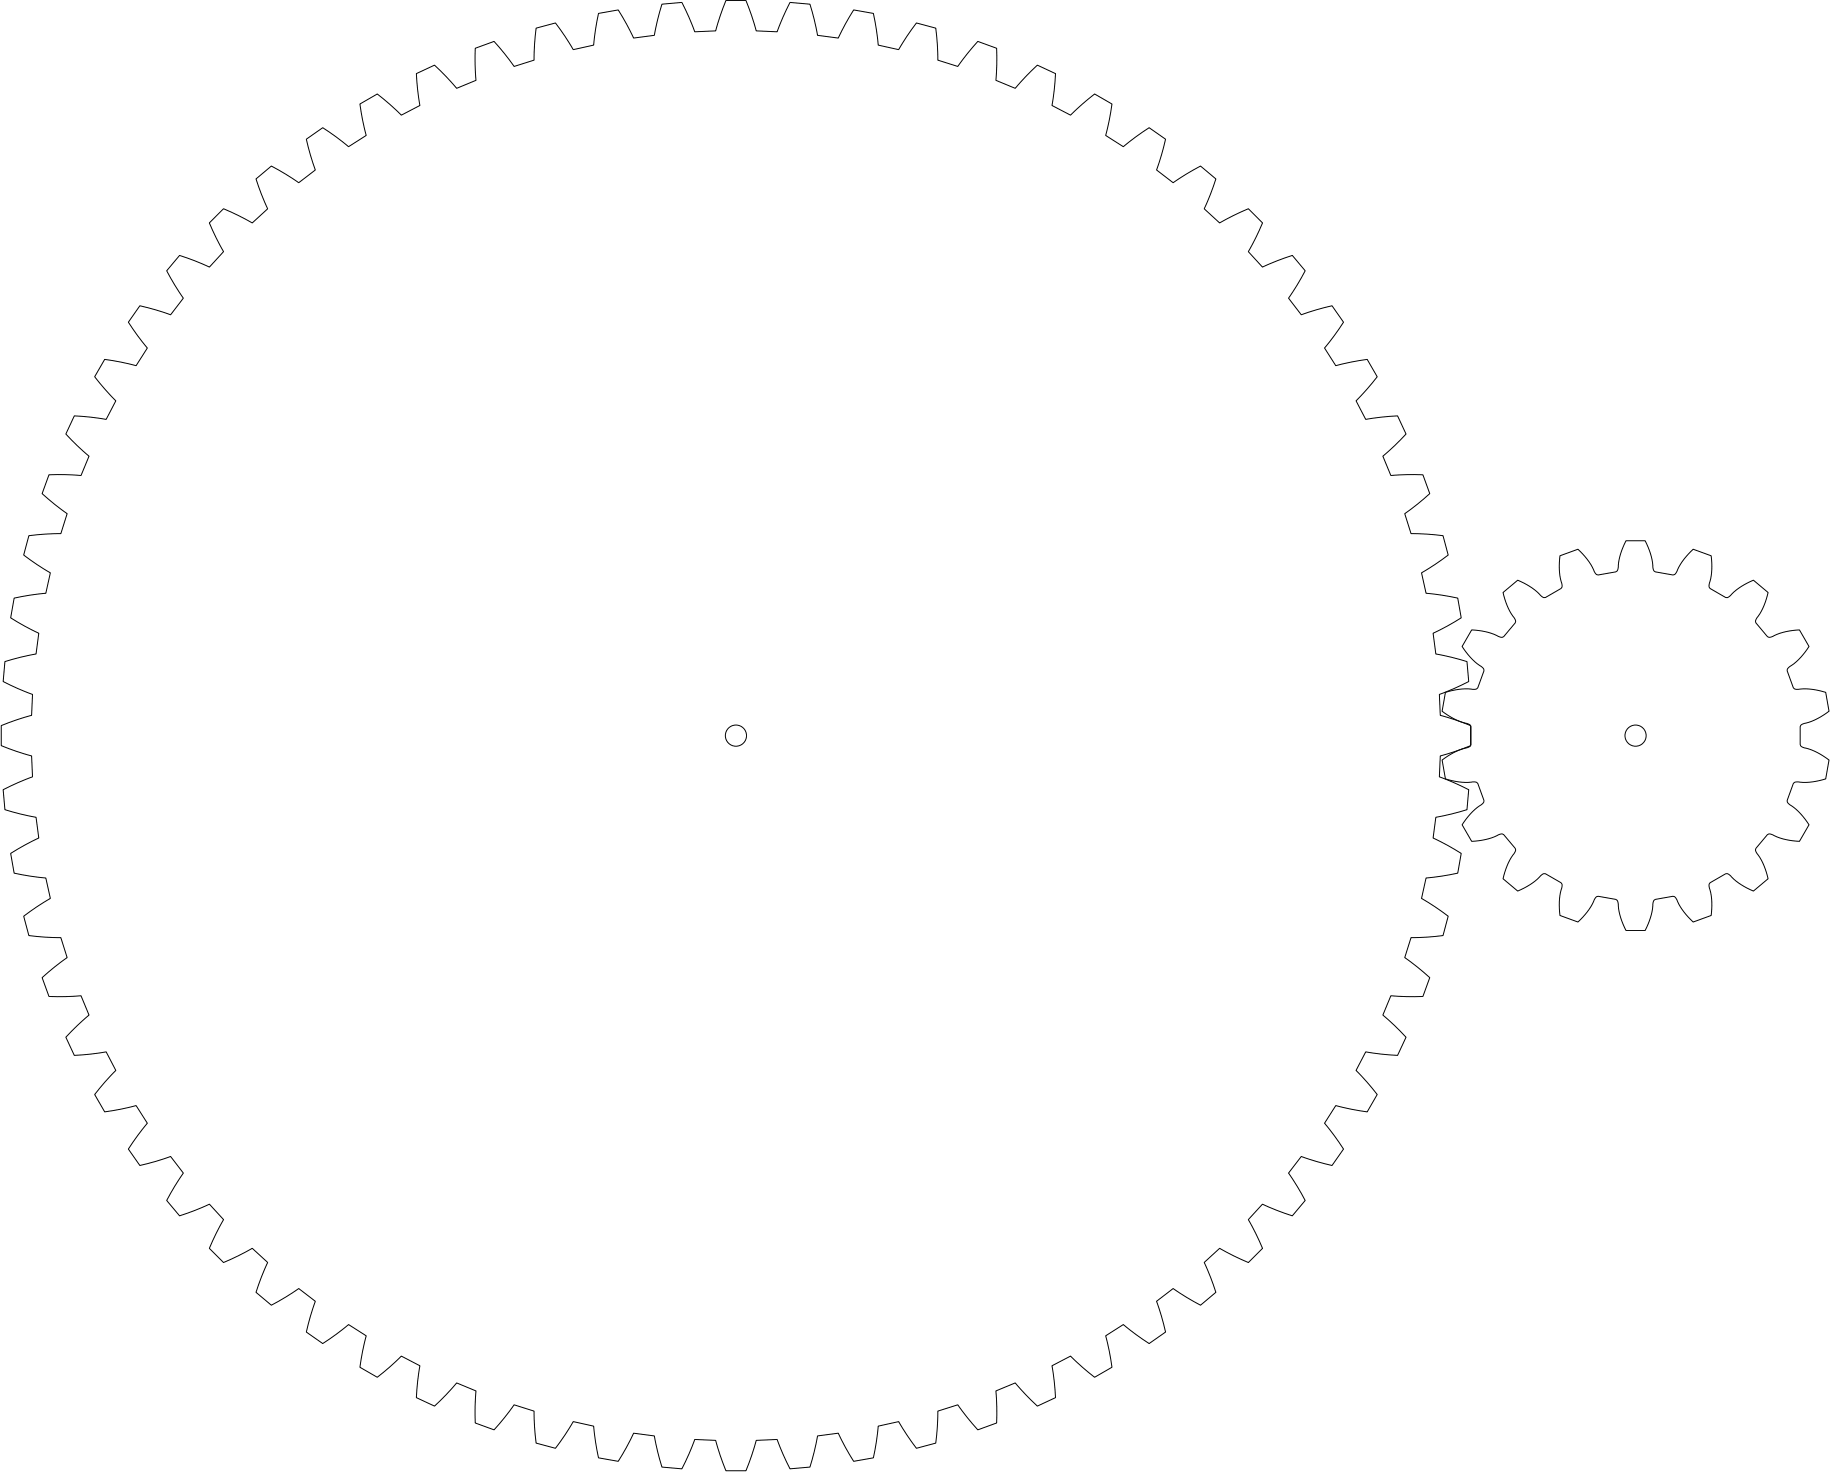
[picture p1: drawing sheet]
<svg xmlns="http://www.w3.org/2000/svg" width="549mm" height="441mm" viewBox="0 0 549 441" stroke-linecap="round" stroke-linejoin="round" font-family="sans-serif">
<g fill="none" stroke="#000" stroke-width=".3">
<path d="M67.1 62.6l4.4 2 4.2 2.2 4.6-4.2-1.9-4.4-1.6-4.6 4.6-3.8 4.2 2.4 4 2.6 5-3.8-1.5-4.6-1.2-4.7 4.9-3.4 4 2.7 3.8 3 5.3-3.4-1.1-4.6-.8-4.8 5.2-3 3.7 3.1 3.5 3.2 5.6-2.9-.7-4.7-.4-4.8 5.5-2.6 3.4 3.4 3.2 3.6 5.8-2.4-.3-4.8 .1-4.8 5.6-2.1 3.2 3.7 2.8 3.8 6-1.9 .2-4.7 .4-4.9 5.8-1.5 2.9 3.9 2.5 4.1 6.1-1.4 .6-4.7 .8-4.8 6-1 2.4 4.2 2.2 4.2 6.2-.8 1-4.7 1.3-4.6 6-.6 2.1 4.4 1.7 4.4 6.3-.2 1.4-4.6 1.7-4.5h6l1.7 4.5 1.4 4.6 6.2 .2 1.8-4.4 2.1-4.4 6 .6 1.3 4.6 .9 4.7 6.3 .8 2.1-4.2 2.5-4.2 5.9 1 .9 4.8 .6 4.7 6.1 1.4 2.5-4.1 2.8-3.9 5.8 1.5 .5 4.9 .1 4.7 6 1.9 2.9-3.8 3.1-3.7 5.7 2.1v4.8l-.2 4.8 5.8 2.4 3.1-3.6 3.5-3.4 5.4 2.6-.3 4.8-.7 4.7 5.6 2.9 3.4-3.2 3.8-3.1 5.2 3-.8 4.8-1.1 4.6 5.3 3.4 3.7-3 4-2.7 5 3.4-1.3 4.7-1.5 4.6 5 3.8 4-2.6 4.2-2.4 4.6 3.8-1.6 4.6-1.9 4.4 4.7 4.2 4.2-2.2 4.4-2 4.2 4.2-2 4.5-2.2 4.1 4.2 4.7 4.4-1.9 4.6-1.6 3.8 4.6-2.4 4.2-2.6 4 3.9 5 4.5-1.5 4.7-1.2 3.4 4.9-2.7 4-3 3.7 3.4 5.3 4.6-1.1 4.8-.8 3 5.3-3 3.7-3.3 3.5 2.9 5.5 4.7-.6 4.9-.4 2.5 5.4-3.4 3.5-3.6 3.2 2.4 5.8 4.8-.3h4.9l2 5.7-3.7 3.2-3.8 2.8 1.9 6 4.7 .1 4.9 .5 1.5 5.8-3.9 2.8-4.1 2.5 1.4 6.2 4.7 .5 4.8 .9 1 5.9-4.1 2.5-4.3 2.2 .8 6.2 4.7 .9 4.7 1.3 .5 6-4.4 2.1-4.4 1.8 .3 6.3 4.5 1.3 4.6 1.7v6.1l-4.6 1.7-4.5 1.3-.3 6.3 4.4 1.8 4.4 2.1-.5 6-4.7 1.3-4.7 .9-.8 6.3 4.3 2.1 4.1 2.5-1 5.9-4.8 .9-4.7 .5-1.4 6.2 4.1 2.5 3.9 2.8-1.5 5.8-4.9 .5-4.7 .1-1.9 6 3.8 2.9 3.7 3.1-2 5.7h-4.9l-4.8-.3-2.4 5.8 3.6 3.2 3.4 3.5-2.5 5.4-4.9-.4-4.7-.6-2.9 5.5 3.3 3.5 3 3.7-3 5.3-4.8-.8-4.6-1.1-3.4 5.3 3 3.7 2.7 4-3.4 4.9-4.7-1.2-4.5-1.5-3.9 5 2.6 4 2.4 4.2-3.8 4.6-4.6-1.6-4.4-1.9-4.2 4.7 2.2 4.2 2 4.4-4.2 4.2-4.4-2-4.2-2.2-4.7 4.2 1.9 4.4 1.6 4.6-4.6 3.8-4.2-2.4-4-2.6-5 3.8 1.5 4.6 1.3 4.7-5 3.4-4-2.7-3.7-3-5.3 3.4 1.1 4.6 .8 4.8-5.2 3-3.8-3.1-3.4-3.2-5.6 2.9 .7 4.7 .3 4.8-5.4 2.6-3.5-3.4-3.1-3.6-5.8 2.4 .2 4.8v4.8l-5.7 2.1-3.1-3.7-2.9-3.8-6 1.9-.1 4.7-.5 4.9-5.8 1.5-2.8-3.9-2.5-4.1-6.1 1.4-.6 4.7-.9 4.8-5.9 1-2.5-4.2-2.1-4.2-6.3 .8-.9 4.7-1.3 4.7-6 .5-2.1-4.4-1.8-4.4-6.2 .2-1.4 4.6-1.7 4.6h-6l-1.7-4.6-1.4-4.6-6.3-.2-1.7 4.4-2.1 4.4-6-.5-1.3-4.7-1-4.7-6.2-.8-2.2 4.2-2.4 4.2-6-1-.8-4.8-.6-4.7-6.1-1.4-2.5 4.1-2.9 3.9-5.8-1.5-.4-4.9-.2-4.7-6-1.9-2.8 3.8-3.2 3.7-5.6-2.1-.1-4.8 .3-4.8-5.8-2.4-3.2 3.6-3.4 3.4-5.5-2.6 .4-4.8 .7-4.7-5.6-2.9-3.5 3.2-3.7 3.1-5.2-3 .8-4.8 1.1-4.6-5.3-3.4-3.8 3-4 2.7-4.9-3.4 1.2-4.7 1.5-4.6-5-3.8-4 2.6-4.2 2.4-4.6-3.8 1.6-4.6 1.9-4.4-4.6-4.2-4.2 2.2-4.4 2-4.3-4.2 2-4.4 2.3-4.2-4.3-4.7-4.3 1.9-4.6 1.6-3.9-4.6 2.4-4.2 2.6-4-3.8-5-4.5 1.5-4.7 1.2-3.5-4.9 2.8-4 2.9-3.7-3.4-5.3-4.6 1.1-4.8 .8-3-5.3 3.1-3.7 3.2-3.5-2.9-5.5-4.7 .6-4.8 .4-2.5-5.4 3.4-3.5 3.5-3.2-2.4-5.8-4.7 .3h-4.9l-2.1-5.7 3.7-3.1 3.8-2.9-1.8-6-4.8-.1-4.8-.5-1.6-5.8 4-2.8 4-2.5-1.4-6.2-4.7-.5-4.8-.9-1-5.9 4.2-2.5 4.2-2.1-.8-6.3-4.6-.9-4.7-1.3-.5-6 4.3-2.1 4.5-1.8-.3-6.3-4.6-1.3-4.5-1.7v-6.1l4.5-1.7 4.6-1.3 .3-6.3-4.5-1.8-4.3-2.1 .5-6 4.7-1.3 4.6-.9 .8-6.2-4.2-2.2-4.2-2.5 1-5.9 4.8-.9 4.7-.5 1.4-6.2-4-2.5-4-2.8 1.6-5.8 4.8-.5 4.8-.1 1.8-6-3.8-2.8-3.7-3.2 2.1-5.7h4.9l4.7 .3 2.4-5.8-3.5-3.2-3.4-3.5 2.5-5.4 4.8 .4 4.7 .6 2.9-5.5-3.2-3.5-3.1-3.7 3-5.3 4.8 .8 4.6 1.1 3.4-5.3-2.9-3.7-2.8-4 3.5-4.9 4.7 1.2 4.5 1.5 3.8-5-2.6-4-2.4-4.2 3.9-4.6 4.6 1.6 4.3 1.9 4.3-4.7-2.3-4.1-2-4.5zM450.9 177.6l4.4-3.6 .9 .4a21.8 21.8 0 0 1 6.7 4.7h.7l4.7-2.7 .3-.6-.1-1a18.1 18.1 0 0 1-.5-8.2l5.4-1.9 .7 .7a21.8 21.8 0 0 1 4.6 6.7l.7 .3 5.3-.9 .6-.6 .2-.9a18.1 18.1 0 0 1 2.3-7.9h5.7l.5 1a21.8 21.8 0 0 1 2 7.8l.6 .6 5.3 .9 .6-.3 .6-.8a18.1 18.1 0 0 1 4.8-6.6l5.4 1.9 .1 1.1a21.8 21.8 0 0 1-.7 8.1l.3 .6 4.7 2.7h.7l.8-.6a18.1 18.1 0 0 1 6.8-4.5l4.4 3.6-.2 1a21.8 21.8 0 0 1-3.5 7.4v.7l3.5 4.2 .7 .2 .9-.3a18.1 18.1 0 0 1 8-1.9l2.9 4.9-.6 .9a21.8 21.8 0 0 1-5.8 5.7l-.2 .7 1.9 5.1 .6 .4 .9 .1a18.1 18.1 0 0 1 8.2 .9l1 5.6-.9 .6a21.8 21.8 0 0 1-7.4 3.4l-.4 .7v5.3l.4 .7 .9 .3a18.1 18.1 0 0 1 7.4 3.7l-1 5.6-1 .3a21.8 21.8 0 0 1-8.1 .7l-.6 .4-1.9 5.1 .2 .7 .7 .6a18.1 18.1 0 0 1 5.7 6l-2.9 5-1-.1a21.8 21.8 0 0 1-7.9-2.2l-.7 .2-3.5 4.2v.7l.4 .8a18.1 18.1 0 0 1 3.3 7.6l-4.4 3.7-.9-.5a21.8 21.8 0 0 1-6.7-4.7h-.7l-4.7 2.7-.3 .6 .1 1a18.1 18.1 0 0 1 .5 8.2l-5.4 1.9-.7-.7a21.9 21.9 0 0 1-4.7-6.7l-.6-.3-5.3 1-.6 .5-.2 .9a18.1 18.1 0 0 1-2.3 7.9h-5.7l-.5-1a21.8 21.8 0 0 1-2-7.8l-.6-.5-5.3-1-.7 .3-.5 .8a18.1 18.1 0 0 1-4.8 6.6l-5.4-1.9-.1-1.1a21.9 21.9 0 0 1 .7-8.1l-.3-.6-4.7-2.7h-.7l-.8 .6a18.1 18.1 0 0 1-6.8 4.6l-4.4-3.7 .2-1a21.8 21.8 0 0 1 3.5-7.4v-.7l-3.5-4.2-.7-.2-.9 .3a18.1 18.1 0 0 1-8 2l-2.9-5 .6-.9a21.8 21.8 0 0 1 5.8-5.7l.2-.7-1.9-5.1-.6-.4-.9-.1a18.1 18.1 0 0 1-8.2-.9l-1-5.6 .8-.6a21.8 21.8 0 0 1 7.5-3.4l.4-.7v-5.3l-.4-.7-.9-.3a18.1 18.1 0 0 1-7.4-3.7l1-5.6 1-.3a21.8 21.8 0 0 1 8.1-.7l.6-.4 1.9-5.1-.2-.7-.7-.6a18.1 18.1 0 0 1-5.7-6l2.9-4.9h1a21.8 21.8 0 0 1 7.9 2.2l.7-.2 3.5-4.2v-.7l-.4-.8a18.1 18.1 0 0 1-3.3-7.6z"/>
<circle cx="220.8" cy="220.6" r="3.2"/>
<circle cx="490.6" cy="220.6" r="3.2"/>
</g>
</svg>
